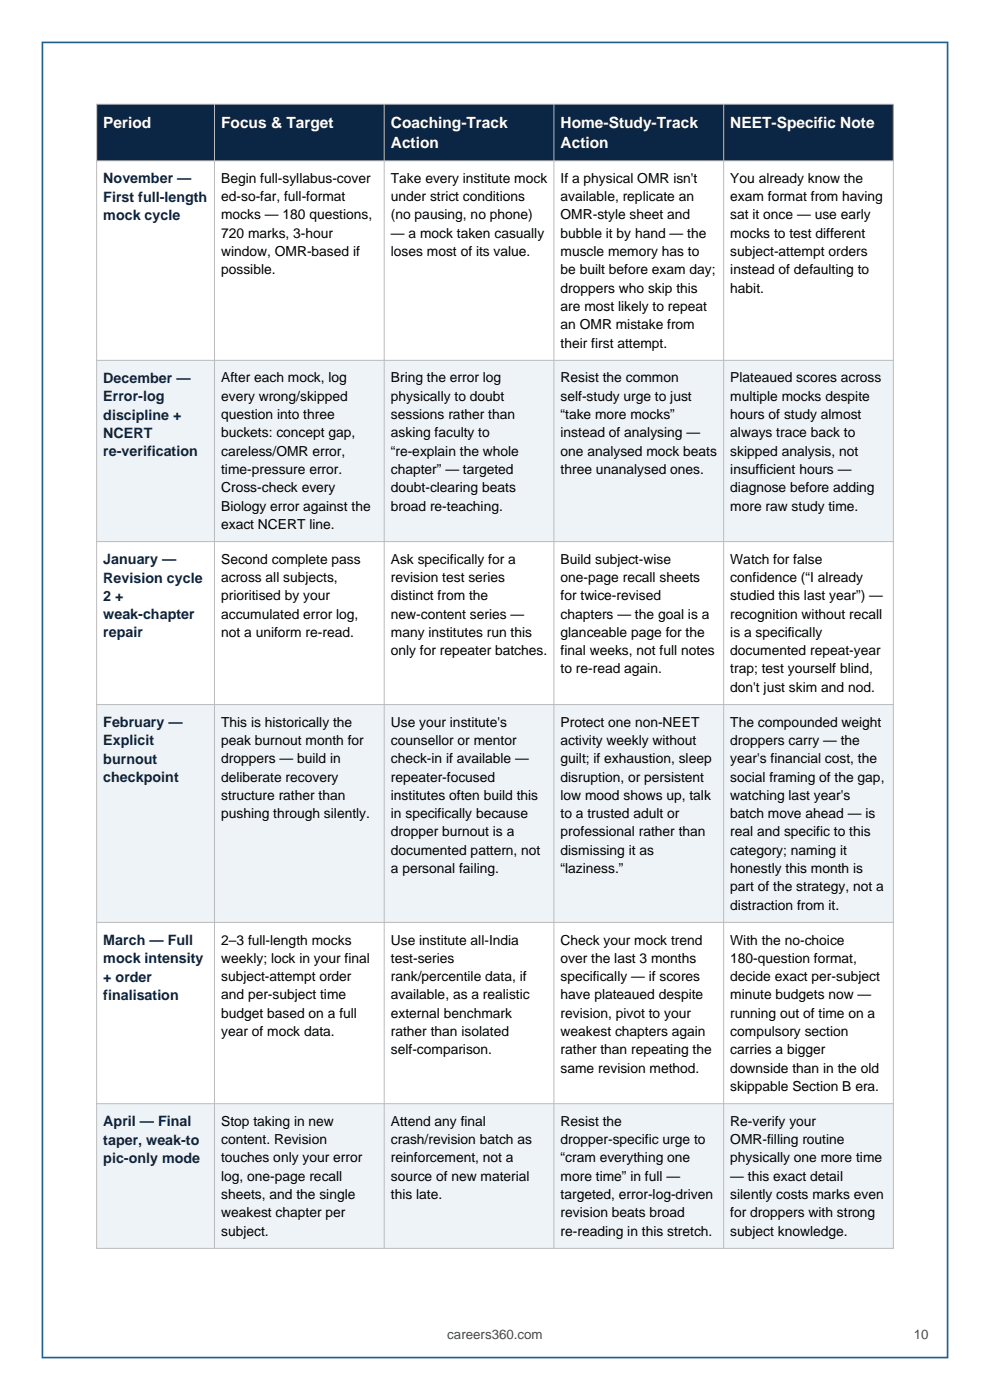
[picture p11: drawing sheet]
<svg xmlns="http://www.w3.org/2000/svg" width="210mm" height="297mm" viewBox="0 0 210 297" stroke-linecap="round" stroke-linejoin="round" font-family="sans-serif">
<defs><g id="words">
<g font-size="3.3" fill="#fff">
<text x="21.9" y="27.2">Period</text>
<text x="46.9" y="27.2">Focus &amp; Target</text>
<text x="82.9" y="27.2">Coaching-Track</text>
<text x="118.9" y="27.2">Home-Study-Track</text>
<text x="154.9" y="27.2">NEET-Specific Note</text>
<text x="82.9" y="31.4">Action</text>
<text x="118.9" y="31.4">Action</text>
</g>
<g font-size="3" fill="#0b2545">
<text x="21.9" y="38.9">November —</text>
<text x="21.9" y="42.8">First full-length</text>
<text x="21.9" y="46.7">mock cycle</text>
<text x="21.9" y="81.2">December —</text>
<text x="21.9" y="85.1">Error-log</text>
<text x="21.9" y="89">discipline +</text>
<text x="21.9" y="92.9">NCERT</text>
<text x="21.9" y="96.8">re-verification</text>
<text x="21.9" y="119.7">January —</text>
<text x="21.9" y="123.6">Revision cycle</text>
<text x="21.9" y="127.5">2 +</text>
<text x="21.9" y="131.3">weak-chapter</text>
<text x="21.9" y="135.2">repair</text>
<text x="21.9" y="154.3">February —</text>
<text x="21.9" y="158.1">Explicit</text>
<text x="21.9" y="162">burnout</text>
<text x="21.9" y="165.9">checkpoint</text>
<text x="21.9" y="200.5">March — Full</text>
<text x="21.9" y="204.4">mock intensity</text>
<text x="21.9" y="208.2">+ order</text>
<text x="21.9" y="212.1">finalisation</text>
<text x="21.9" y="238.9">April — Final</text>
<text x="21.9" y="242.8">taper, weak-to</text>
<text x="21.9" y="246.7">pic-only mode</text>
</g>
<g font-size="2.9">
<text x="46.9" y="38.8">Begin full-syllabus-cover</text>
<text x="82.9" y="38.8">Take every institute mock</text>
<text x="118.9" y="38.8">If a physical OMR isn't</text>
<text x="154.9" y="38.8">You already know the</text>
<text x="46.9" y="42.7">ed-so-far, full-format</text>
<text x="46.9" y="46.6">mocks — 180 questions,</text>
<text x="82.9" y="42.7">under strict conditions</text>
<text x="82.9" y="46.6">(no pausing, no phone)</text>
<text x="118.9" y="42.7">available, replicate an</text>
<text x="118.9" y="46.6">OMR-style sheet and</text>
<text x="154.9" y="42.7">exam format from having</text>
<text x="154.9" y="46.6">sat it once — use early</text>
<text x="46.9" y="50.4">720 marks, 3-hour</text>
<text x="82.9" y="50.4">— a mock taken casually</text>
<text x="118.9" y="50.4">bubble it by hand — the</text>
<text x="154.9" y="50.4">mocks to test different</text>
<text x="46.9" y="54.3">window, OMR-based if</text>
<text x="46.9" y="58.2">possible.</text>
<text x="82.9" y="54.3">loses most of its value.</text>
<text x="118.9" y="54.3">muscle memory has to</text>
<text x="118.9" y="58.2">be built before exam day;</text>
<text x="154.9" y="54.3">subject-attempt orders</text>
<text x="154.9" y="58.2">instead of defaulting to</text>
<text x="118.9" y="62.1">droppers who skip this</text>
<text x="118.9" y="66">are most likely to repeat</text>
<text x="154.9" y="62.1">habit.</text>
<text x="118.9" y="69.8">an OMR mistake from</text>
<text x="118.9" y="73.7">their first attempt.</text>
<text x="46.9" y="81.1">After each mock, log</text>
<text x="82.9" y="81.1">Bring the error log</text>
<text x="118.9" y="81.1">Resist the common</text>
<text x="154.9" y="81.1">Plateaued scores across</text>
<text x="46.9" y="85">every wrong/skipped</text>
<text x="46.9" y="88.9">question into three</text>
<text x="82.9" y="85">physically to doubt</text>
<text x="82.9" y="88.9">sessions rather than</text>
<text x="118.9" y="85">self-study urge to just</text>
<text x="118.9" y="88.9">“take more mocks”</text>
<text x="154.9" y="85">multiple mocks despite</text>
<text x="154.9" y="88.9">hours of study almost</text>
<text x="46.9" y="92.8">buckets: concept gap,</text>
<text x="82.9" y="92.8">asking faculty to</text>
<text x="118.9" y="92.8">instead of analysing —</text>
<text x="154.9" y="92.8">always trace back to</text>
<text x="46.9" y="96.7">careless/OMR error,</text>
<text x="46.9" y="100.5">time-pressure error.</text>
<text x="82.9" y="96.7">“re-explain the whole</text>
<text x="82.9" y="100.5">chapter” — targeted</text>
<text x="118.9" y="96.7">one analysed mock beats</text>
<text x="118.9" y="100.5">three unanalysed ones.</text>
<text x="154.9" y="96.7">skipped analysis, not</text>
<text x="154.9" y="100.5">insufficient hours —</text>
<text x="46.9" y="104.4">Cross-check every</text>
<text x="82.9" y="104.4">doubt-clearing beats</text>
<text x="154.9" y="104.4">diagnose before adding</text>
<text x="46.9" y="108.3">Biology error against the</text>
<text x="46.9" y="112.2">exact NCERT line.</text>
<text x="82.9" y="108.3">broad re-teaching.</text>
<text x="154.9" y="108.3">more raw study time.</text>
<text x="46.9" y="119.6">Second complete pass</text>
<text x="82.9" y="119.6">Ask specifically for a</text>
<text x="118.9" y="119.6">Build subject-wise</text>
<text x="154.9" y="119.6">Watch for false</text>
<text x="46.9" y="123.5">across all subjects,</text>
<text x="82.9" y="123.5">revision test series</text>
<text x="118.9" y="123.5">one-page recall sheets</text>
<text x="154.9" y="123.5">confidence (“I already</text>
<text x="46.9" y="127.4">prioritised by your</text>
<text x="46.9" y="131.2">accumulated error log,</text>
<text x="82.9" y="127.4">distinct from the</text>
<text x="82.9" y="131.2">new-content series —</text>
<text x="118.9" y="127.4">for twice-revised</text>
<text x="118.9" y="131.2">chapters — the goal is a</text>
<text x="154.9" y="127.4">studied this last year”) —</text>
<text x="154.9" y="131.2">recognition without recall</text>
<text x="46.9" y="135.1">not a uniform re-read.</text>
<text x="82.9" y="135.1">many institutes run this</text>
<text x="118.9" y="135.1">glanceable page for the</text>
<text x="154.9" y="135.1">is a specifically</text>
<text x="82.9" y="139">only for repeater batches.</text>
<text x="118.9" y="139">final weeks, not full notes</text>
<text x="118.9" y="142.9">to re-read again.</text>
<text x="154.9" y="139">documented repeat-year</text>
<text x="154.9" y="142.9">trap; test yourself blind,</text>
<text x="154.9" y="146.8">don't just skim and nod.</text>
<text x="46.9" y="154.2">This is historically the</text>
<text x="82.9" y="154.2">Use your institute's</text>
<text x="118.9" y="154.2">Protect one non-NEET</text>
<text x="154.9" y="154.2">The compounded weight</text>
<text x="46.9" y="158">peak burnout month for</text>
<text x="46.9" y="161.9">droppers — build in</text>
<text x="82.9" y="158">counsellor or mentor</text>
<text x="82.9" y="161.9">check-in if available —</text>
<text x="118.9" y="158">activity weekly without</text>
<text x="118.9" y="161.9">guilt; if exhaustion, sleep</text>
<text x="154.9" y="158">droppers carry — the</text>
<text x="154.9" y="161.9">year's financial cost, the</text>
<text x="46.9" y="165.8">deliberate recovery</text>
<text x="82.9" y="165.8">repeater-focused</text>
<text x="118.9" y="165.8">disruption, or persistent</text>
<text x="154.9" y="165.8">social framing of the gap,</text>
<text x="46.9" y="169.7">structure rather than</text>
<text x="46.9" y="173.6">pushing through silently.</text>
<text x="82.9" y="169.7">institutes often build this</text>
<text x="82.9" y="173.6">in specifically because</text>
<text x="118.9" y="169.7">low mood shows up, talk</text>
<text x="118.9" y="173.6">to a trusted adult or</text>
<text x="154.9" y="169.7">watching last year's</text>
<text x="154.9" y="173.6">batch move ahead — is</text>
<text x="82.9" y="177.4">dropper burnout is a</text>
<text x="118.9" y="177.4">professional rather than</text>
<text x="154.9" y="177.4">real and specific to this</text>
<text x="82.9" y="181.3">documented pattern, not</text>
<text x="82.9" y="185.2">a personal failing.</text>
<text x="118.9" y="181.3">dismissing it as</text>
<text x="118.9" y="185.2">“laziness.”</text>
<text x="154.9" y="181.3">category; naming it</text>
<text x="154.9" y="185.2">honestly this month is</text>
<text x="154.9" y="189.1">part of the strategy, not a</text>
<text x="154.9" y="193">distraction from it.</text>
<text x="46.9" y="200.4">2–3 full-length mocks</text>
<text x="82.9" y="200.4">Use institute all-India</text>
<text x="118.9" y="200.4">Check your mock trend</text>
<text x="154.9" y="200.4">With the no-choice</text>
<text x="46.9" y="204.3">weekly; lock in your final</text>
<text x="46.9" y="208.1">subject-attempt order</text>
<text x="82.9" y="204.3">test-series</text>
<text x="82.9" y="208.1">rank/percentile data, if</text>
<text x="118.9" y="204.3">over the last 3 months</text>
<text x="118.9" y="208.1">specifically — if scores</text>
<text x="154.9" y="204.3">180-question format,</text>
<text x="154.9" y="208.1">decide exact per-subject</text>
<text x="46.9" y="212">and per-subject time</text>
<text x="46.9" y="215.9">budget based on a full</text>
<text x="82.9" y="212">available, as a realistic</text>
<text x="82.9" y="215.9">external benchmark</text>
<text x="118.9" y="212">have plateaued despite</text>
<text x="118.9" y="215.9">revision, pivot to your</text>
<text x="154.9" y="212">minute budgets now —</text>
<text x="154.9" y="215.9">running out of time on a</text>
<text x="46.9" y="219.8">year of mock data.</text>
<text x="82.9" y="219.8">rather than isolated</text>
<text x="118.9" y="219.8">weakest chapters again</text>
<text x="154.9" y="219.8">compulsory section</text>
<text x="82.9" y="223.7">self-comparison.</text>
<text x="118.9" y="223.7">rather than repeating the</text>
<text x="118.9" y="227.5">same revision method.</text>
<text x="154.9" y="223.7">carries a bigger</text>
<text x="154.9" y="227.5">downside than in the old</text>
<text x="154.9" y="231.4">skippable Section B era.</text>
<text x="46.9" y="238.8">Stop taking in new</text>
<text x="82.9" y="238.8">Attend any final</text>
<text x="118.9" y="238.8">Resist the</text>
<text x="154.9" y="238.8">Re-verify your</text>
<text x="46.9" y="242.7">content. Revision</text>
<text x="82.9" y="242.7">crash/revision batch as</text>
<text x="118.9" y="242.7">dropper-specific urge to</text>
<text x="154.9" y="242.7">OMR-filling routine</text>
<text x="46.9" y="246.6">touches only your error</text>
<text x="46.9" y="250.5">log, one-page recall</text>
<text x="82.9" y="246.6">reinforcement, not a</text>
<text x="82.9" y="250.5">source of new material</text>
<text x="118.9" y="246.6">“cram everything one</text>
<text x="118.9" y="250.5">more time” in full —</text>
<text x="154.9" y="246.6">physically one more time</text>
<text x="154.9" y="250.5">— this exact detail</text>
<text x="46.9" y="254.4">sheets, and the single</text>
<text x="82.9" y="254.4">this late.</text>
<text x="118.9" y="254.4">targeted, error-log-driven</text>
<text x="154.9" y="254.4">silently costs marks even</text>
<text x="46.9" y="258.2">weakest chapter per</text>
<text x="46.9" y="262.1">subject.</text>
<text x="118.9" y="258.2">revision beats broad</text>
<text x="118.9" y="262.1">re-reading in this stretch.</text>
<text x="154.9" y="258.2">for droppers with strong</text>
<text x="154.9" y="262.1">subject knowledge.</text>
</g>
<g font-size="2.8" fill="#4a4a4a">
<text x="94.9" y="284">careers360.com</text>
<text x="193.9" y="284">10</text>
</g>
</g></defs>
<path d="M9 9h192v279h-192z" fill="none" stroke="#1e6091" stroke-width=".35"/>
<path d="M20.5 22.1h169v12h-169z" fill-rule="evenodd" fill="#0b2545"/>
<path d="M20.5 34.1h169v42.3h-169z" fill-rule="evenodd" fill="#fff"/>
<path d="M20.5 76.4h169v38.5h-169z" fill-rule="evenodd" fill="#eef3f8"/>
<path d="M20.5 114.9h169v34.6h-169z" fill-rule="evenodd" fill="#fff"/>
<path d="M20.5 149.5h169v46.2h-169z" fill-rule="evenodd" fill="#eef3f8"/>
<path d="M20.5 195.7h169v38.4h-169z" fill-rule="evenodd" fill="#fff"/>
<path d="M20.5 234.1h169v30.7h-169z" fill-rule="evenodd" fill="#eef3f8"/>
<path d="M20.5 22.1h169v242.7h-169zM20.5 34.1h169M45.5 22.1v242.7M81.5 22.1v242.7M117.5 22.1v242.7M153.5 22.1v242.7M20.5 76.4h169M20.5 114.9h169M20.5 149.5h169M20.5 195.7h169M20.5 234.1h169" fill="none" stroke="#bbb" stroke-width=".21"/>
<use href="#words"/>
</svg>
